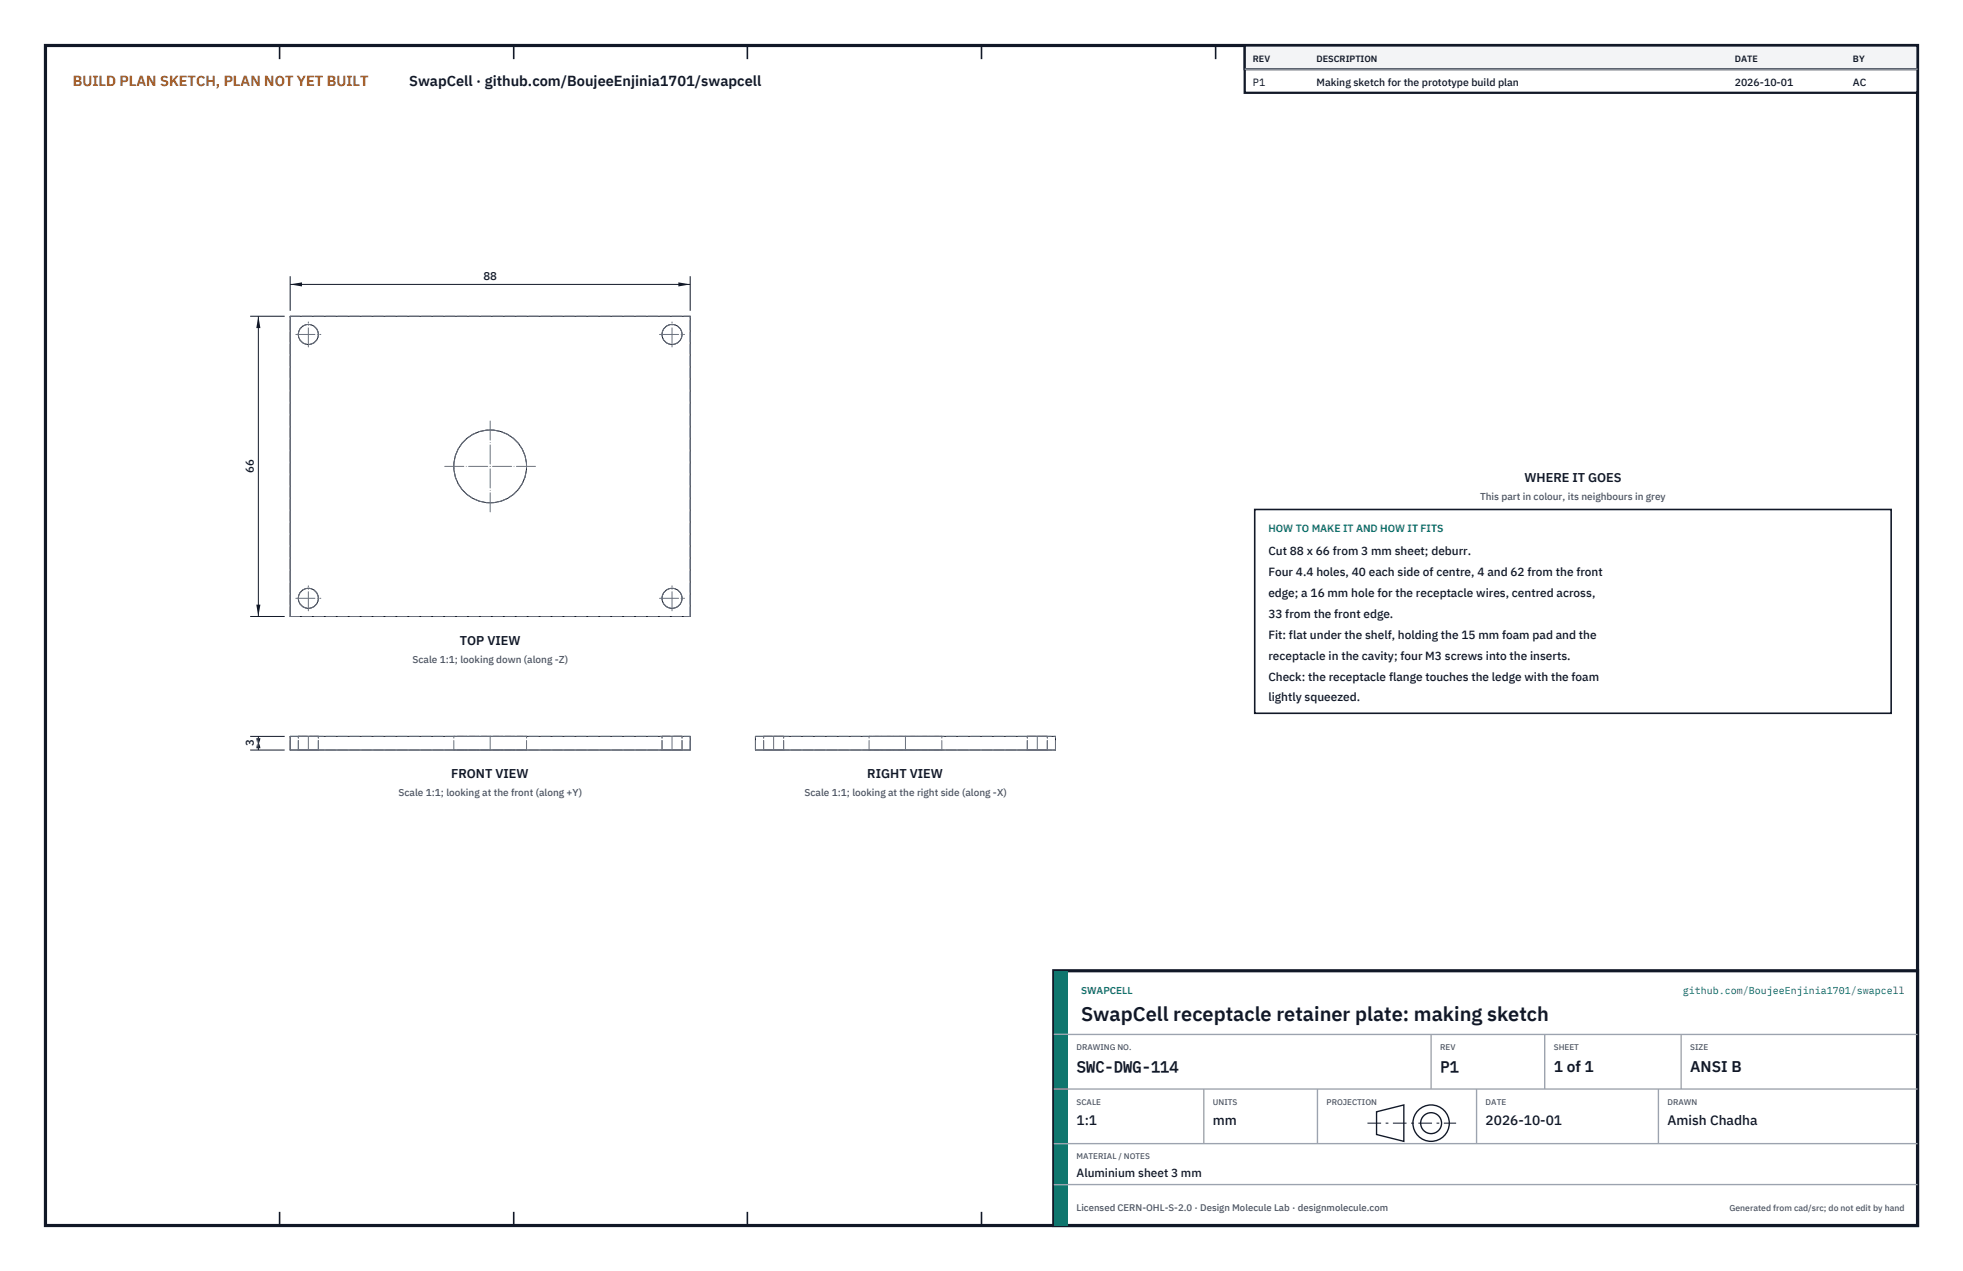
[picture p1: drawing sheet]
<svg xmlns="http://www.w3.org/2000/svg" width="432mm" height="279mm" viewBox="0 0 432 279" stroke-linecap="round" stroke-linejoin="round" font-family="sans-serif">
<defs><g id="words">
<text font-size="4.4" fill="#111827" x="237.8" y="224.4">SwapCell receptacle retainer plate: making sketch</text>
<g font-size="3.4" fill="#111827">
<text x="236.8" y="235.6">SWC-DWG-114</text>
<text x="316.8" y="235.6">P1</text>
<text x="341.8" y="235.6">1 of 1</text>
<text x="371.8" y="235.6">ANSI B</text>
</g>
<text font-size="3.2" fill="#b45309" x="16" y="19">BUILD PLAN SKETCH, PLAN NOT YET BUILT</text>
<text font-size="3.2" fill="#111827" x="90" y="19">SwapCell · github.com/BoujeeEnjinia1701/swapcell</text>
<g font-size="3" fill="#111827">
<text x="236.8" y="247.2">1:1</text>
<text x="266.8" y="247.2">mm</text>
<text x="326.8" y="247.2">2026-10-01</text>
<text x="366.8" y="247.2">Amish Chadha</text>
</g>
<g font-size="2.8" fill="#111827">
<text x="335.3" y="106">WHERE IT GOES</text>
<text x="101.1" y="141.7">TOP VIEW</text>
<text x="99.2" y="171.1">FRONT VIEW</text>
<text x="190.8" y="171.1">RIGHT VIEW</text>
</g>
<g font-size="2.6" fill="#111827">
<text x="279" y="122">Cut 88 x 66 from 3 mm sheet; deburr.</text>
<text x="279" y="126.6">Four 4.4 holes, 40 each side of centre, 4 and 62 from the front</text>
<text x="279" y="131.2">edge; a 16 mm hole for the receptacle wires, centred across,</text>
<text x="279" y="135.8">33 from the front edge.</text>
<text x="279" y="140.4">Fit: flat under the shelf, holding the 15 mm foam pad and the</text>
<text x="279" y="145">receptacle in the cavity; four M3 screws into the inserts.</text>
<text x="279" y="149.6">Check: the receptacle flange touches the ledge with the foam</text>
<text x="279" y="154.2">lightly squeezed.</text>
<text x="236.8" y="258.8">Aluminium sheet 3 mm</text>
</g>
<g font-size="2.5" fill="#111827">
<text x="106.3" y="61.5">88</text>
<text x="55.8" y="104" transform="rotate(-90 55.8 104)">66</text>
<text x="55.8" y="164.1" transform="rotate(-90 55.8 164.1)">3</text>
</g>
<g font-size="2.3" fill="#111827">
<text x="275.6" y="18.8">P1</text>
<text x="289.6" y="18.8">Making sketch for the prototype build plan</text>
<text x="381.6" y="18.8">2026-10-01</text>
<text x="407.6" y="18.8">AC</text>
</g>
<text font-size="2.3" fill="#0f766e" x="279" y="117">HOW TO MAKE IT AND HOW IT FITS</text>
<g font-size="2.2" fill="#4b5563">
<text x="325.6" y="110">This part in colour, its neighbours in grey</text>
<text x="90.7" y="145.7">Scale 1:1; looking down (along -Z)</text>
<text x="87.7" y="175">Scale 1:1; looking at the front (along +Y)</text>
<text x="177" y="175">Scale 1:1; looking at the right side (along -X)</text>
</g>
<g font-size="2.2" fill="#0f766e">
<text x="237.8" y="218.4">SWAPCELL</text>
<text x="370.1" y="218.4">github.com/BoujeeEnjinia1701/swapcell</text>
</g>
<text font-size="2.1" fill="#4b5563" x="236.8" y="266.2">Licensed CERN-OHL-S-2.0 · Design Molecule Lab · designmolecule.com</text>
<g font-size="2" fill="#111827">
<text x="275.6" y="13.6">REV</text>
<text x="289.6" y="13.6">DESCRIPTION</text>
<text x="381.6" y="13.6">DATE</text>
<text x="407.6" y="13.6">BY</text>
</g>
<text font-size="1.9" fill="#4b5563" x="380.4" y="266.2">Generated from cad/src; do not edit by hand</text>
<g font-size="1.8" fill="#4b5563">
<text x="236.8" y="230.8">DRAWING NO.</text>
<text x="316.8" y="230.8">REV</text>
<text x="341.8" y="230.8">SHEET</text>
<text x="371.8" y="230.8">SIZE</text>
<text x="236.8" y="242.8">SCALE</text>
<text x="266.8" y="242.8">UNITS</text>
<text x="291.8" y="242.8">PROJECTION</text>
<text x="326.8" y="242.8">DATE</text>
<text x="366.8" y="242.8">DRAWN</text>
<text x="236.8" y="254.8">MATERIAL / NOTES</text>
</g>
</g></defs>
<path d="M10 10h411.8v259.4h-411.8z" fill="none" stroke="#111827" stroke-width=".7" stroke-linecap="butt"/>
<g fill="none" stroke="#111827" stroke-width=".35">
<path d="M61.5 10v3M113 10v3M164.4 10v3M215.9 10v3M267.4 10v3M318.9 10v3M370.3 10v3M61.5 266.4v3M113 266.4v3M164.4 266.4v3M215.9 266.4v3M267.4 266.4v3"/>
<path d="M318.9 266.4v3M370.3 266.4v3"/>
</g>
<g fill="none" stroke="#111727" stroke-width=".22">
<path d="M63.8 69.5h88v66h-88zM63.8 161.9h88v3h-88zM166.2 161.9h66v3h-66z"/>
<circle cx="67.8" cy="73.5" r="2.2"/>
<circle cx="147.8" cy="73.5" r="2.2"/>
<circle cx="107.8" cy="102.5" r="8"/>
<circle cx="67.8" cy="131.5" r="2.2"/>
<circle cx="147.8" cy="131.5" r="2.2"/>
</g>
<g fill="none" stroke="#6a7180" stroke-width=".22" stroke-dasharray="2.1 .5">
<path d="M63.8 69.5h88M63.8 135.5v-66M63.8 135.5h88M151.8 135.5v-66M63.8 164.9v-3M63.8 161.9h88M63.8 164.9h88M65.6 161.9h4.4M65.6 164.9h4.4M65.6 164.9v-3M70 161.9h-4.4M70 164.9h-4.4"/>
<path d="M70 164.9v-3M99.8 161.9h16M99.8 164.9h16M99.8 164.9v-3M115.8 161.9h-16M115.8 164.9h-16M115.8 164.9v-3M145.6 161.9h4.4M145.6 164.9h4.4M145.6 164.9v-3M150 161.9h-4.4M150 164.9h-4.4"/>
<path d="M150 164.9v-3M151.8 164.9v-3M166.2 164.9v-3M166.2 161.9h66M166.2 164.9h66M168 161.9h2.2M168 164.9h2.2M168 164.9v-3M170.2 161.9h2.2M170.2 164.9h2.2M172.4 161.9h-4.4M172.4 164.9h-4.4"/>
<path d="M172.4 164.9v-3M191.2 161.9h8M191.2 164.9h8M191.2 164.9v-3M199.2 161.9h8M199.2 164.9h8M207.2 161.9h-16M207.2 164.9h-16M207.2 164.9v-3M226 161.9h2.2M226 164.9h2.2M226 164.9v-3"/>
<path d="M228.2 161.9h2.2M228.2 164.9h2.2M230.4 161.9h-4.4M230.4 164.9h-4.4M230.4 164.9v-3M232.2 164.9v-3"/>
<circle cx="67.8" cy="73.5" r="2.2"/>
<circle cx="147.8" cy="73.5" r="2.2"/>
<circle cx="107.8" cy="102.5" r="8"/>
<circle cx="67.8" cy="131.5" r="2.2"/>
<circle cx="147.8" cy="131.5" r="2.2"/>
</g>
<g fill="none" stroke="#6a7180" stroke-width=".22" stroke-dasharray="4.2 .5 0 .5">
<path d="M65.1 73.5h5.5M67.8 76.3v-5.5M145.1 73.5h5.5M147.8 76.3v-5.5M97.8 102.5h20M107.8 112.5v-20M65.1 131.5h5.5M67.8 134.3v-5.5M145.1 131.5h5.5M147.8 134.3v-5.5M67.8 164.9v-3M107.8 164.9v-3"/>
<path d="M147.8 164.9v-3M170.2 164.9v-3M199.2 164.9v-3M228.2 164.9v-3"/>
</g>
<path d="M63.8 60.7v7.6M63.8 62.5h88M151.8 60.7v7.6" fill="none" stroke="#111827" stroke-width=".22"/>
<path d="M63.8 62.5l2.6-.4v.9zM149.2 62.1v.9l2.6-.5z" fill="#111827"/>
<path d="M55 69.5h7.6M56.8 69.5v66M55 135.5h7.6" fill="none" stroke="#111827" stroke-width=".22"/>
<path d="M56.8 69.5l-.4 2.6h.9zM56.4 132.9h.9l-.5 2.6z" fill="#111827"/>
<path d="M55 161.9h7.6M55 164.9h7.6M56.8 161.9v3" fill="none" stroke="#111827" stroke-width=".22"/>
<path d="M56.8 161.9l-.4 2.6h.9zM56.4 162.3h.9l-.5 2.6z" fill="#111827"/>
<path d="M276 112h140v44.8h-140z" fill="#fff" stroke="#111827" stroke-width=".35"/>
<path d="M273.8 10h148v10.4h-148z" fill="#fff" stroke="#111827" stroke-width=".5"/>
<path d="M273.8 10h148v5.2h-148z" fill="#f3f4f6" stroke="#111827" stroke-width=".5"/>
<path d="M273.8 15.2h148" fill="none" stroke="#9ca3af" stroke-width=".3"/>
<path d="M231.8 213.4h190v56h-190z" fill="#fff" stroke="#111827" stroke-width=".7" stroke-linecap="butt"/>
<path d="M231.8 213.4h3v56h-3z" fill="#0f766e"/>
<path d="M231.8 227.4h190M231.8 239.4h190M264.8 239.4v12M289.8 239.4v12M314.8 227.4v12M324.8 239.4v12M339.8 227.4v12M364.8 239.4v12M369.8 227.4v12M231.8 251.4h190M231.8 260.4h190" fill="none" stroke="#9ca3af" stroke-width=".3"/>
<g fill="none" stroke="#111827" stroke-width=".3">
<path d="M302.8 244.4l6-1.5v8l-6-1.5z"/>
<circle cx="314.8" cy="246.9" r="4"/>
<circle cx="314.8" cy="246.9" r="2.3"/>
</g>
<path d="M300.8 246.9h19.5" fill="none" stroke="#111827" stroke-width=".22" stroke-dasharray="3 1 .6 1" stroke-linecap="butt"/>
<use href="#words"/>
</svg>
